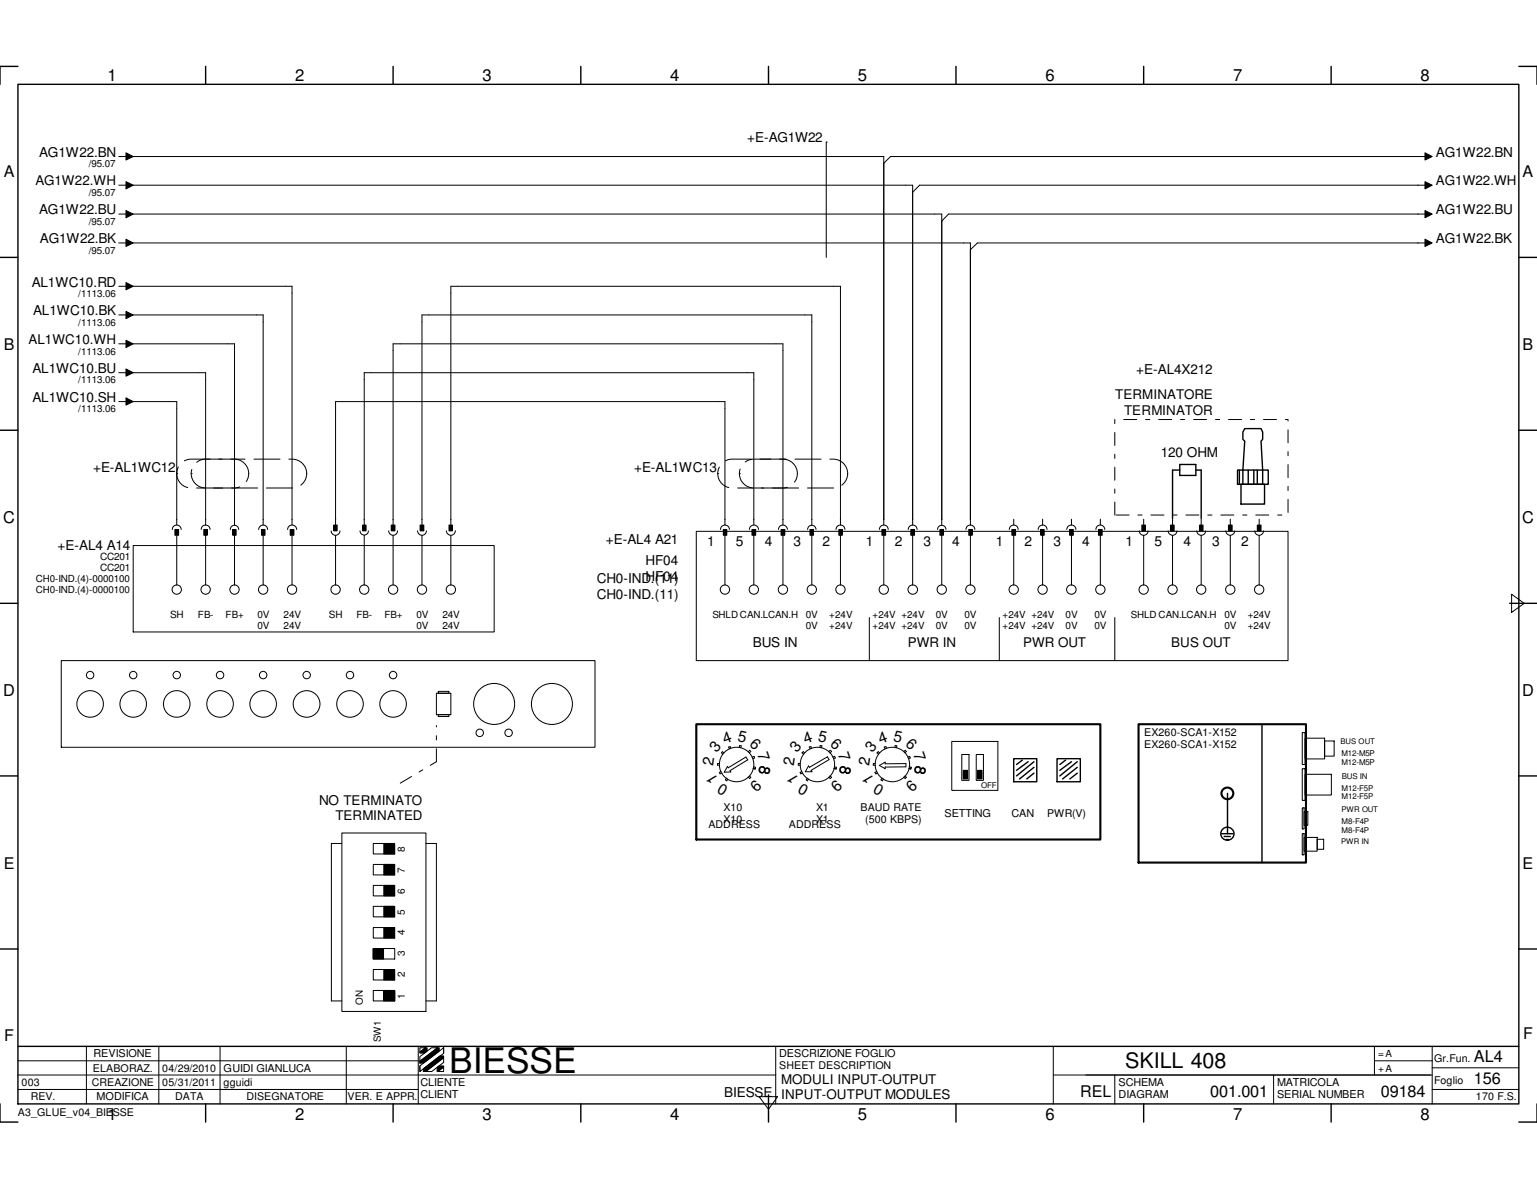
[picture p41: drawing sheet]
<svg xmlns="http://www.w3.org/2000/svg" width="279mm" height="216mm" viewBox="0 0 279 216" stroke-linecap="round" stroke-linejoin="round" font-family="sans-serif">
<defs><g id="words">
<text font-size="6.4" x="81.7" y="195.1">BIESSE</text>
<text font-size="3.9" x="204.6" y="194.1">SKILL 408</text>
<g font-size="3">
<text x="19.5" y="14.7">1</text>
<text x="53.6" y="14.7">2</text>
<text x="87.7" y="14.7">3</text>
<text x="121.8" y="14.7">4</text>
<text x="156" y="14.7">5</text>
<text x="190.1" y="14.7">6</text>
<text x="224.2" y="14.7">7</text>
<text x="258.2" y="14.7">8</text>
<text x=".6" y="95">C</text>
<text x="276.7" y="95">C</text>
<text x=".6" y="126.4">D</text>
<text x="276.7" y="126.4">D</text>
<text x="267.9" y="197">156</text>
<text x="267.9" y="193.1">AL4</text>
<text x="19.5" y="203.5">1</text>
<text x="53.6" y="203.5">2</text>
<text x="87.7" y="203.5">3</text>
<text x="121.8" y="203.5">4</text>
<text x="156" y="203.5">5</text>
<text x="190.1" y="203.5">6</text>
<text x="220" y="199.3">001.001</text>
<text x="224.2" y="203.5">7</text>
<text x="251" y="199.3">09184</text>
<text x="258.2" y="203.5">8</text>
</g>
<g font-size="2.9">
<text x=".7" y="32.1">A</text>
<text x="276.8" y="32.1">A</text>
<text x=".7" y="63.5">B</text>
<text x="276.8" y="63.5">B</text>
<text x=".7" y="157.9">E</text>
<text x="276.8" y="157.9">E</text>
<text x=".8" y="189.2">F</text>
<text x="276.9" y="188.9">F</text>
<text x="196.3" y="199.3">REL</text>
</g>
<g font-size="2.8">
<text x="130.2" y="136.9" transform="rotate(-50 130.2 136.9)">3</text>
<text x="131.8" y="135.3" transform="rotate(-20 131.8 135.3)">4</text>
<text x="134" y="134.7" transform="rotate(11 134 134.7)">5</text>
<text x="136.1" y="135.3" transform="rotate(42 136.1 135.3)">6</text>
<text x="137.7" y="136.9" transform="rotate(72 137.7 136.9)">7</text>
<text x="144.9" y="136.9" transform="rotate(-50 144.9 136.9)">3</text>
<text x="146.4" y="135.3" transform="rotate(-20 146.4 135.3)">4</text>
<text x="148.6" y="134.7" transform="rotate(11 148.6 134.7)">5</text>
<text x="150.8" y="135.3" transform="rotate(42 150.8 135.3)">6</text>
<text x="152.3" y="136.9" transform="rotate(72 152.3 136.9)">7</text>
<text x="158.5" y="136.9" transform="rotate(-50 158.5 136.9)">3</text>
<text x="160.1" y="135.3" transform="rotate(-20 160.1 135.3)">4</text>
<text x="162.3" y="134.7" transform="rotate(11 162.3 134.7)">5</text>
<text x="164.5" y="135.3" transform="rotate(42 164.5 135.3)">6</text>
<text x="166" y="136.9" transform="rotate(72 166 136.9)">7</text>
<text x="129.7" y="139.1" transform="rotate(-82 129.7 139.1)">2</text>
<text x="130.7" y="141.8" transform="rotate(-120 130.7 141.8)">1</text>
<text x="132.5" y="143" transform="rotate(-150 132.5 143)">0</text>
<text x="137.3" y="141.6" transform="rotate(138 137.3 141.6)">9</text>
<text x="138.2" y="139.1" transform="rotate(101 138.2 139.1)">8</text>
<text x="144.3" y="139.1" transform="rotate(-82 144.3 139.1)">2</text>
<text x="145.3" y="141.8" transform="rotate(-120 145.3 141.8)">1</text>
<text x="147.2" y="143" transform="rotate(-150 147.2 143)">0</text>
<text x="152" y="141.6" transform="rotate(138 152 141.6)">9</text>
<text x="152.9" y="139.1" transform="rotate(101 152.9 139.1)">8</text>
<text x="158" y="139.1" transform="rotate(-82 158 139.1)">2</text>
<text x="159" y="141.8" transform="rotate(-120 159 141.8)">1</text>
<text x="160.8" y="143" transform="rotate(-150 160.8 143)">0</text>
<text x="165.6" y="141.6" transform="rotate(138 165.6 141.6)">9</text>
<text x="166.5" y="139.1" transform="rotate(101 166.5 139.1)">8</text>
</g>
<g font-size="2.5">
<text x="7.1" y="28.5">AG1W22.BN</text>
<text x="135.8" y="25.9">+E-AG1W22</text>
<text x="261" y="28.5">AG1W22.BN</text>
<text x="7.1" y="38.9">AG1W22.BU</text>
<text x="261" y="38.9">AG1W22.BU</text>
<text x="7.2" y="44.2">AG1W22.BK</text>
<text x="261" y="44.2">AG1W22.BK</text>
<text x="5.8" y="52.1">AL1WC10.RD</text>
<text x="6" y="57.3">AL1WC10.BK</text>
<text x="5.9" y="67.7">AL1WC10.BU</text>
<text x="206.5" y="68">+E-AL4X212</text>
<text x="5.9" y="73">AL1WC10.SH</text>
<text x="211" y="83.1">120 OHM</text>
<text x="16.9" y="85.7">+E-AL1WC12</text>
<text x="115.3" y="85.7">+E-AL1WC13</text>
<text x="10.5" y="100">+E-AL4 A14</text>
<text x="110.2" y="98.8">+E-AL4 A21</text>
<text x="128.6" y="99.3">1</text>
<text x="133.8" y="99.3">5</text>
<text x="139" y="99.3">4</text>
<text x="144.3" y="99.3">3</text>
<text x="149.5" y="99.3">2</text>
<text x="157.4" y="99.3">1</text>
<text x="162.6" y="99.3">2</text>
<text x="167.9" y="99.3">3</text>
<text x="173.1" y="99.3">4</text>
<text x="181" y="99.3">1</text>
<text x="186.3" y="99.3">2</text>
<text x="191.5" y="99.3">3</text>
<text x="196.7" y="99.3">4</text>
<text x="204.6" y="99.3">1</text>
<text x="209.9" y="99.3">5</text>
<text x="215.1" y="99.3">4</text>
<text x="220.3" y="99.3">3</text>
<text x="225.6" y="99.3">2</text>
<text x="108.5" y="106">CH0-IND.(11)</text>
<text x="117.3" y="102.7">HF04</text>
<text x="117.3" y="105.5">HF04</text>
<text x="108.5" y="108.8">CH0-IND.(11)</text>
<text x="136.9" y="117.5">BUS IN</text>
<text x="58" y="146.3">NO TERMINATO</text>
<text x="131.6" y="199.3">BIESSE</text>
</g>
<g font-size="2.4">
<text x="6.4" y="33.7">AG1W22.WH</text>
<text x="261" y="33.7">AG1W22.WH</text>
<text x="5.2" y="62.5">AL1WC10.WH</text>
<text x="202.7" y="72.6">TERMINATORE</text>
<text x="204.3" y="75.4">TERMINATOR</text>
<text x="165.1" y="117.5">PWR IN</text>
<text x="186" y="117.5">PWR OUT</text>
<text x="212.9" y="117.5">BUS OUT</text>
<text x="61" y="149.1">TERMINATED</text>
<text x="142" y="197">MODULI INPUT-OUTPUT</text>
<text x="142" y="199.8">INPUT-OUTPUT MODULES</text>
</g>
<g font-size="2">
<text x="171.7" y="148.4">SETTING</text>
<text x="183.9" y="148.4">CAN</text>
<text x="17" y="192.1">REVISIONE</text>
<text x="40.6" y="194.7">GUIDI GIANLUCA</text>
<text x="76.4" y="197.4">CLIENTE</text>
<text x="141.6" y="192.1">DESCRIZIONE FOGLIO</text>
<text x="203.3" y="197.4">SCHEMA</text>
<text x="232.2" y="197.4">MATRICOLA</text>
<text x="17.6" y="200">MODIFICA</text>
<text x="76.4" y="199.6">CLIENT</text>
<text x="203.3" y="199.6">DIAGRAM</text>
<text x="232.2" y="199.6">SERIAL NUMBER</text>
</g>
<g font-size="1.9">
<text x="208" y="133.7">EX260-SCA1-X152</text>
<text x="208" y="136">EX260-SCA1-X152</text>
<text x="131.5" y="147.4">X10</text>
<text x="131.5" y="149.6">X10</text>
<text x="148.3" y="147.4">X1</text>
<text x="148.3" y="149.6">X1</text>
<text x="156.4" y="147.4">BAUD RATE</text>
<text x="157.3" y="149.6">(500 KBPS)</text>
<text x="190.3" y="148.4">PWR(V)</text>
<text x="128.8" y="150.5">ADDRESS</text>
<text x="143.4" y="150.5">ADDRESS</text>
<text x="3.9" y="197.4">003</text>
<text x="16.7" y="197.4">CREAZIONE</text>
<text x="16.9" y="194.7">ELABORAZ.</text>
<text x="29.5" y="194.7">04/29/2010</text>
<text x="29.5" y="197.4">05/31/2011</text>
<text x="40.6" y="197.4">gguidi</text>
<text x="141.6" y="194.4">SHEET DESCRIPTION</text>
<text x="260.7" y="197">Foglio</text>
<text x="260.7" y="193.1">Gr.Fun.</text>
<text x="3.3" y="202.9">A3_GLUE_v04_BIESSE</text>
<text x="5.6" y="200">REV.</text>
<text x="31.8" y="200">DATA</text>
<text x="44.8" y="200">DISEGNATORE</text>
<text x="63.2" y="200">VER. E APPR.</text>
<text x="268.3" y="200">170 F.S.</text>
</g>
<g font-size="1.8">
<text x="16.1" y="30.4">/95.07</text>
<text x="16.1" y="35.7">/95.07</text>
<text x="16.1" y="40.9">/95.07</text>
<text x="16.1" y="46.1">/95.07</text>
<text x="14.2" y="54">/1113.06</text>
<text x="14.2" y="59.2">/1113.06</text>
<text x="14.2" y="64.4">/1113.06</text>
<text x="14.2" y="69.7">/1113.06</text>
<text x="14.2" y="74.9">/1113.06</text>
<text x="18.2" y="101.8">CC201</text>
<text x="6.5" y="105.8">CH0-IND.(4)-0000100</text>
<text x="6.5" y="107.8">CH0-IND.(4)-0000100</text>
<text x="18.2" y="103.8">CC201</text>
<text x="30.9" y="112.4">SH</text>
<text x="36" y="112.4">FB-</text>
<text x="41" y="112.4">FB+</text>
<text x="46.8" y="112.4">0V</text>
<text x="51.6" y="112.4">24V</text>
<text x="59.8" y="112.4">SH</text>
<text x="64.8" y="112.4">FB-</text>
<text x="69.9" y="112.4">FB+</text>
<text x="75.7" y="112.4">0V</text>
<text x="80.4" y="112.4">24V</text>
<text x="129.5" y="112.4">SHLD CAN.LCAN.H</text>
<text x="146.5" y="112.4">0V</text>
<text x="150.7" y="112.4">+24V</text>
<text x="158.6" y="112.4">+24V +24V</text>
<text x="170.1" y="112.4">0V</text>
<text x="175.3" y="112.4">0V</text>
<text x="182.2" y="112.4">+24V +24V</text>
<text x="193.7" y="112.4">0V</text>
<text x="199" y="112.4">0V</text>
<text x="205.6" y="112.4">SHLD CAN.LCAN.H</text>
<text x="222.6" y="112.4">0V</text>
<text x="226.8" y="112.4">+24V</text>
<text x="46.8" y="114.4">0V</text>
<text x="51.6" y="114.4">24V</text>
<text x="75.7" y="114.4">0V</text>
<text x="80.4" y="114.4">24V</text>
<text x="146.5" y="114.4">0V</text>
<text x="150.7" y="114.4">+24V</text>
<text x="158.6" y="114.4">+24V +24V</text>
<text x="170.1" y="114.4">0V</text>
<text x="175.3" y="114.4">0V</text>
<text x="182.2" y="114.4">+24V +24V</text>
<text x="193.7" y="114.4">0V</text>
<text x="199" y="114.4">0V</text>
<text x="222.6" y="114.4">0V</text>
<text x="226.8" y="114.4">+24V</text>
<text x="73.6" y="154.8" transform="rotate(-90 73.6 154.8)">8</text>
<text x="73.6" y="158.6" transform="rotate(-90 73.6 158.6)">7</text>
<text x="73.6" y="166.2" transform="rotate(-90 73.6 166.2)">5</text>
<text x="73.6" y="162.4" transform="rotate(-90 73.6 162.4)">6</text>
<text x="73.6" y="173.8" transform="rotate(-90 73.6 173.8)">3</text>
<text x="73.6" y="170" transform="rotate(-90 73.6 170)">4</text>
<text x="73.6" y="177.6" transform="rotate(-90 73.6 177.6)">2</text>
<text x="66" y="182.7" transform="rotate(-90 66 182.7)">ON</text>
<text x="73.6" y="181.5" transform="rotate(-90 73.6 181.5)">1</text>
<text x="69.2" y="189.4" transform="rotate(-90 69.2 189.4)">SW1</text>
<text x="250.5" y="192.1">=A</text>
<text x="250.5" y="194.7">+A</text>
</g>
<g font-size="1.4">
<text x="243.7" y="135.3">BUS OUT</text>
<text x="243.8" y="137.4">M12-M5P</text>
<text x="178.4" y="143.2">OFF</text>
<text x="243.8" y="139">M12-M5P</text>
<text x="243.9" y="143.7">M12-F5P</text>
<text x="243.9" y="141.6">BUS IN</text>
<text x="243.8" y="147.6">PWR OUT</text>
<text x="243.9" y="149.7">M8-F4P</text>
<text x="243.9" y="145.3">M12-F5P</text>
<text x="243.8" y="153.4">PWR IN</text>
<text x="243.9" y="151.3">M8-F4P</text>
</g>
</g></defs>
<g fill="none" stroke="#000" stroke-width=".25">
<path d="M3.3 15.3h272.8v185.3h-272.8zM3.3 12.1h-3.3v3.2M37.4 12.1v3.2M71.5 12.1v3.2M105.6 12.1v3.2M139.7 12.1v3.2M173.8 12.1v3.2M207.9 12.1v3.2M242 12.1v3.2M276.1 12.1h3.3v3.2M0 46.8h3.3M276.1 46.8h3.3"/>
<path d="M0 78.2h3.3M276.1 78.2h3.3M214.5 85.4h-1.4v8.8M214.5 84.4h2.9v2h-2.9zM217.4 85.4h1v8.8M225 85.4h5.5v2.6h-5.5zM225.3 85.4v2.6M225.6 88h4.3v3.6h-4.3zM225.9 88v-2.6l.4-5.2-.4-.4v-1.3l.4-.6h2.9l.3 .6v1.3l-.3 .4 .3 5.2v2.6M226.9 85.4v2.6M227.9 85.4v2.6M228.6 85.4v2.6"/>
<path d="M0 109.6h3.3M274.4 109.6h5M184.3 137.9h4.2v4.2h-4.2zM185.8 138.1l-1 .8M186.9 138.4l-2.1 1.6M188 138.4l-3.2 2.6M188 139.4l-2.7 2.2M192.2 137.9h4.2v4.2h-4.2zM193.7 138.1l-1 .8M194.8 138.4l-2.1 1.6M195.8 138.4l-3.1 2.6M195.8 139.4l-2.6 2.2"/>
<path d="M229.4 131.6v25.2M0 141h3.3M188 140.5l-1.4 1.1M195.8 140.5l-1.3 1.1M222 151.5h2.2M222.5 152h1.1M222.9 152.6h.5M223.1 144.2v7.3M276.1 141h3.3M0 172.5h3.3M276.1 172.5h3.3M3.3 190.2h272.8"/>
<path d="M139.7 199v4.9M0 200.6v3.3h3.3M37.4 200.6v3.3M71.5 200.6v3.3M105.6 200.6v3.3M173.8 200.6v3.3M207.9 200.6v3.3M242 200.6v3.3M279.4 200.6v3.3h-3.3"/>
<circle cx="223.1" cy="151.5" r="1.2"/>
</g>
<g fill="none" stroke="#000" stroke-width=".18">
<path d="M21.6 28.4h2M21.6 33.7h2M21.6 38.9h2M22.9 27.8l1.3 .6-1.3 .7zM22.9 33l1.3 .7-1.3 .6zM22.9 38.3l1.3 .6-1.3 .7zM24.2 28.4h136.5v67M24.2 33.7h141.7v61.7M24.2 38.9h147v56.5M150.2 25.8h.1M150.2 25.8v21M259 27.8l1.3 .6-1.3 .7z"/>
<path d="M259 33l1.3 .7-1.3 .6zM259 38.3l1.3 .6-1.3 .7zM259.7 28.4h-97.8l-1.2 1.3M259.7 33.7h-92.5l-1.3 1.2M259.7 38.9h-87.3l-1.2 1.3M21.6 57.2h2M21.6 52h2M21.6 44.2h2M22.9 43.5l1.3 .7-1.3 .6zM22.9 51.4l1.3 .6-1.3 .7zM22.9 56.6l1.3 .6-1.3 .7zM24.2 57.2h23.6v38.2"/>
<path d="M24.2 52h28.9v43.4M24.2 44.2h152.2v51.2M259 43.5l1.3 .7-1.3 .6zM259.7 44.2h-82l-1.3 1.2M21.6 73h2M21.6 67.7h2M21.6 62.5h2M22.9 61.8l1.3 .7-1.3 .7zM22.9 67.1l1.3 .6-1.3 .7zM22.9 72.3l1.3 .7-1.3 .6zM24.2 73h7.9v22.4M24.2 67.7h13.2v27.7"/>
<path d="M24.2 62.5h18.4v32.9M24.2 99.1h65.6v15.7h-65.6zM31.3 96.2a.8 .8 0 0 1 .8-.8 .8 .8 0 0 1 .8 .8M31.8 96.2h.7v1.1h-.7zM32.1 97.2v9.1M36.6 96.2a.8 .8 0 0 1 .8-.8 .8 .8 0 0 1 .8 .8M37 96.2h.7v1.1h-.7zM37.4 97.2v9.1M41.9 96.2a.76 .76 0 0 1 .7-.7 .76 .76 0 0 1 .8 .7M42.3 96.2h.6v1.1h-.6zM42.6 97.2v9.1M47 96.2a.8 .8 0 0 1 .8-.8 .8 .8 0 0 1 .8 .8"/>
<path d="M47.5 96.2h.7v1.1h-.7zM47.8 97.2v9.1M52.3 96.2a.83 .83 0 0 1 .8-.8 .83 .83 0 0 1 .8 .8M52.7 96.2h.7v1.1h-.7zM53.1 97.2v9.1M60.2 96.5a.8 .8 0 0 0 .8 .8 .8 .8 0 0 0 .8-.8M60.7 95.4h.6v1.1h-.6zM61 95.4v-22.4h70.8v22.4M61 97.3v9M65.4 96.5a.76 .76 0 0 0 .8 .7 .76 .76 0 0 0 .8-.7M65.9 95.4h.6v1.1h-.6zM66.2 95.4v-27.7h70.8v27.7"/>
<path d="M66.2 97.3v9M70.7 96.5a.8 .8 0 0 0 .8 .8 .8 .8 0 0 0 .8-.8M71.1 95.4h.7v1.1h-.7zM71.5 95.4v-32.9h70.8v32.9M71.5 97.3v9M75.9 96.5a.8 .8 0 0 0 .8 .8 .8 .8 0 0 0 .8-.8M76.4 95.4h.6v1.1h-.6zM76.7 95.4v-38.2h70.9v38.2M76.7 97.3v9M81.2 96.5a.83 .83 0 0 0 .8 .8 .83 .83 0 0 0 .8-.8M81.6 95.4h.7v1.1h-.7zM82 95.4v-43.4h70.8v43.4"/>
<path d="M82 97.3v9M126.6 96.6h107.5v23.5h-107.5zM131 96.2a.8 .8 0 0 1 .8-.8 .8 .8 0 0 1 .8 .8M131.5 96.2h.6v1.1h-.6zM131.8 97.2v9.1M136.2 96.2a.83 .83 0 0 1 .9-.8 .83 .83 0 0 1 .8 .8M136.7 96.2h.7v1.1h-.7zM137 97.2v9.1M141.5 96.2a.8 .8 0 0 1 .8-.8 .8 .8 0 0 1 .8 .8M142 96.2h.7v1.1h-.7zM142.3 97.2v9.1M146.8 96.2a.76 .76 0 0 1 .8-.7 .76 .76 0 0 1 .7 .7"/>
<path d="M147.2 96.2h.7v1.1h-.7zM147.6 97.2v9.1M152 96.2a.8 .8 0 0 1 .8-.8 .8 .8 0 0 1 .8 .8M152.5 96.2h.6v1.1h-.6zM152.8 97.2v9.1M159.8 96.2a.8 .8 0 0 1 .9-.8 .8 .8 0 0 1 .8 .8M160.3 96.2h.7v1.1h-.7zM160.7 97.2v9.1M165.1 96.2a.8 .8 0 0 1 .8-.8 .8 .8 0 0 1 .8 .8M165.6 96.2h.6v1.1h-.6zM165.9 97.2v9.1M170.4 96.2a.76 .76 0 0 1 .8-.7 .76 .76 0 0 1 .8 .7"/>
<path d="M170.9 96.2h.6v1.1h-.6zM171.2 97.2v9.1M175.6 96.2a.8 .8 0 0 1 .8-.8 .8 .8 0 0 1 .8 .8M176.1 96.2h.6v1.1h-.6zM176.4 97.2v9.1M183.5 96.2a.8 .8 0 0 1 .8-.8 .8 .8 0 0 1 .8 .8M183.9 96.2h.7v1.1h-.7zM184.3 94.4v1M184.3 97.2v9.1M188.7 96.2a.8 .8 0 0 1 .8-.8 .8 .8 0 0 1 .8 .8M189.2 96.2h.6v1.1h-.6zM189.5 94.4v1"/>
<path d="M189.5 97.2v9.1M193.9 96.2a.83 .83 0 0 1 .9-.8 .83 .83 0 0 1 .8 .8M194.4 96.2h.7v1.1h-.7zM194.8 94.4v1M194.8 97.2v9.1M199.2 96.2a.8 .8 0 0 1 .8-.8 .8 .8 0 0 1 .8 .8M199.7 96.2h.7v1.1h-.7zM200 94.4v1M200 97.2v9.1M207.1 96.5a.8 .8 0 0 0 .8 .8 .8 .8 0 0 0 .8-.8M207.6 95.4h.6v1.1h-.6zM207.9 94.4v1"/>
<path d="M207.9 97.3v9M212.3 96.5a.8 .8 0 0 0 .8 .8 .8 .8 0 0 0 .9-.8M212.8 95.4h.6v1.1h-.6zM213.1 94.4v1M213.1 97.3v9M217.6 96.5a.8 .8 0 0 0 .8 .8 .8 .8 0 0 0 .8-.8M218.1 95.4h.6v1.1h-.6zM218.4 94.4v1M218.4 97.3v9M222.8 96.5a.8 .8 0 0 0 .8 .8 .8 .8 0 0 0 .9-.8M223.3 95.4h.7v1.1h-.7zM223.6 94.4v1"/>
<path d="M223.6 97.3v9M228.1 96.5a.8 .8 0 0 0 .8 .8 .8 .8 0 0 0 .8-.8M228.6 95.4h.6v1.1h-.6zM228.9 94.4v1M228.9 97.3v9M158 112.2v7.9M181.7 112.2v7.9M202.6 112.2v7.9M274.8 108l2.3 1.6-2.3 1.7zM11.1 120.1h97.1v15.7h-97.1zM79.3 126h2.7v3.9h-2.7zM79.7 125.6h1.9v.4h-1.9z"/>
<path d="M79.7 129.9h1.9v.3h-1.9zM130.8 138.8h-.4v.3h.4M131.6 136.8l-.3-.2-.2 .2 .3 .3M132.2 139.3l.2 .2 3.2-1.9 .3 .5-3.2 1.9 .1 .3h-1.1zM132.8 136l-.1-.3-.2 .1 .1 .3M134.4 135.8v-.3l.3 .1v.3M136 136.6l.3-.2 .2 .2-.3 .2M136.7 137.6l.4-.1 .1 .3-.4 .1M137 139.4h.3v.3h-.4M145.5 138.8h-.4v.3h.4M146.3 136.8l-.3-.2-.2 .2 .3 .3M147 139.2l.1 .2 3.3-1.9 .3 .5-3.3 2 .2 .3h-1.2z"/>
<path d="M147.5 136l-.1-.3-.3 .1 .2 .3M149.1 135.8v-.3l.3 .1v.3M150.9 136.4l-.2 .2M151 136.4l.2 .2-.3 .2M151.4 137.6l.3-.1 .1 .3-.3 .1M151.7 139.4h.3v.3h-.4M159.1 138.8h-.4v.3h.4M159.8 139.1l1.1-.6v.3h3.8v.6h-3.8v.3zM159.9 136.8l-.3-.2-.2 .2 .3 .3M161.2 136l-.2-.3-.3 .1 .2 .3M162.7 135.8v-.3l.3 .1-.1 .3M164.3 136.6l.2-.2 .3 .2-.3 .2"/>
<path d="M165 137.6l.4-.1 .1 .3-.4 .1M165.3 139.4h.3v.3h-.4M173 134.7h8.4v8.9h-8.4zM174.8 137.1h1.3v4.7h-1.3zM175.1 140h.8v1.6h-.8zM177.5 137.1h1.3v4.7h-1.3zM177.7 140h.8v1.6h-.8zM236.7 133.1h.5v5.8h-.5zM236.7 139.7h.5v5.8h-.5zM237.2 134.2h3.6v3.7h-3.6zM240.8 134.7h1.7v2.7h-1.7zM62.1 151.4h15.3v32.4h-15.3z"/>
<path d="M62.1 153.3h-1.9v28.6h1.9M67.9 153.3h3.9v1.9h-3.9zM67.9 157.1h3.9v1.9h-3.9zM69.8 153.3h1.9v1.9h-1.9zM69.8 157.1h1.9v1.9h-1.9zM77.4 153.3h1.9v28.6h-1.9M131.1 140.2l-.3 .2 .1 .2 .3-.1M132.1 141.4l-.2 .3 .2 .2 .2-.3M136.2 141l.3 .3-.2 .2-.3-.3M145.8 140.2l-.3 .2 .1 .2 .3-.1M146.7 141.4l-.1 .3 .2 .2 .2-.3M150.9 141l.3 .3-.3 .2-.2-.3"/>
<path d="M159.4 140.2l-.4 .2 .2 .2 .3-.1M160.4 141.4l-.3 .3 .3 .2 .2-.3M164.5 141l.3 .3-.3 .2-.2-.3M236.7 146.8h.4v3.9h-.4zM236.7 151.5h.4v3.9h-.4zM237.1 147.5h.6v2.5h-.6zM237.1 152.2h2.3v2.5h-2.3zM237.2 140.7h4.8v3.8h-4.8zM239.4 152.5h1.2v1.8h-1.2zM67.8 172.4h1.9v1.9h-1.9zM67.9 160.9h3.9v1.9h-3.9zM67.9 164.7h3.9v1.9h-3.9z"/>
<path d="M67.9 168.6h3.9v1.9h-3.9zM67.9 172.4h3.9v1.9h-3.9zM67.9 176.2h3.9v1.9h-3.9zM69.8 160.9h1.9v1.9h-1.9zM69.8 164.7h1.9v1.9h-1.9zM69.8 168.6h1.9v1.9h-1.9zM69.8 176.2h1.9v1.9h-1.9zM3.3 195.4h137.7M3.3 198h72.7M3.3 192.8h72.7M15.7 190.2v10.4M28.9 190.2v10.4"/>
<path d="M40 190.2v10.4M62.9 190.2v10.4M67.9 180h3.9v1.9h-3.9zM69.7 180h2.1v1.9h-2.1zM76 190.2v10.4M76.3 192.9l3.2-2.5h.3v.7l-2.8 2.1h-.7zM76.3 191.2l1-.8h.3v.6l-.4 .4h-.9zM76.3 193.7l4.3-3.3v1l-4.3 3.3zM76.3 192l2.1-1.6h1.1l-3.2 2.5zM76.3 190.4h1l-1 .8zM76.3 192.9v.4M76.3 193.7v1"/>
<path d="M77 194.2l3-2.3h.6v.3l-3.2 2.5h-.4zM77.4 194.7l3.2-2.5v.9l-2.1 1.6zM79.5 194l.3-.3h.8v.2l-1 .8h-.1zM79.6 194.7l1-.8v.8zM80.6 190.4v1M138 199.3h3.4l-1.7 2.3zM141 190.2v10.4M191.5 195.4h68.8M191.5 190.2v10.4M202.6 195.4v5.2M231.5 195.4v5.2M249.9 192.8h10.4"/>
<path d="M249.9 190.2v5.2M260.3 190.2v10.4M260.3 198h15.8M260.3 194.1h15.8"/>
<circle cx="32.1" cy="107.1" r=".85"/>
<circle cx="37.4" cy="107.1" r=".85"/>
<circle cx="42.6" cy="107.1" r=".85"/>
<circle cx="47.8" cy="107.1" r=".85"/>
<circle cx="53.1" cy="107.1" r=".85"/>
<circle cx="61" cy="107.1" r=".85"/>
<circle cx="66.2" cy="107.1" r=".85"/>
<circle cx="71.5" cy="107.1" r=".85"/>
<circle cx="76.7" cy="107.1" r=".85"/>
<circle cx="82" cy="107.1" r=".85"/>
<circle cx="131.8" cy="107.1" r=".85"/>
<circle cx="137" cy="107.1" r=".85"/>
<circle cx="142.3" cy="107.1" r=".85"/>
<circle cx="147.6" cy="107.1" r=".85"/>
<circle cx="152.8" cy="107.1" r=".85"/>
<circle cx="160.7" cy="107.1" r=".85"/>
<circle cx="165.9" cy="107.1" r=".86"/>
<circle cx="171.2" cy="107.1" r=".85"/>
<circle cx="176.4" cy="107.1" r=".85"/>
<circle cx="184.3" cy="107.1" r=".85"/>
<circle cx="189.5" cy="107.1" r=".85"/>
<circle cx="194.8" cy="107.1" r=".86"/>
<circle cx="200" cy="107.1" r=".85"/>
<circle cx="207.9" cy="107.1" r=".85"/>
<circle cx="213.1" cy="107.1" r=".85"/>
<circle cx="218.4" cy="107.1" r=".85"/>
<circle cx="223.6" cy="107.1" r=".85"/>
<circle cx="228.9" cy="107.1" r=".85"/>
<circle cx="16.4" cy="122.7" r=".68"/>
<circle cx="16.4" cy="127.9" r="2.41"/>
<circle cx="24.2" cy="127.9" r="2.41"/>
<circle cx="24.2" cy="122.7" r=".67"/>
<circle cx="32.1" cy="127.9" r="2.42"/>
<circle cx="32.1" cy="122.7" r=".68"/>
<circle cx="40" cy="127.9" r="2.42"/>
<circle cx="40" cy="122.7" r=".68"/>
<circle cx="47.8" cy="122.7" r=".68"/>
<circle cx="47.8" cy="127.9" r="2.41"/>
<circle cx="55.7" cy="127.9" r="2.42"/>
<circle cx="55.8" cy="122.7" r=".68"/>
<circle cx="63.6" cy="127.9" r="2.42"/>
<circle cx="63.6" cy="122.7" r=".68"/>
<circle cx="71.5" cy="122.7" r=".68"/>
<circle cx="71.5" cy="127.9" r="2.41"/>
<circle cx="87.2" cy="133.2" r=".68"/>
<circle cx="89.8" cy="127.9" r="3.7"/>
<circle cx="92.5" cy="133.2" r=".68"/>
<circle cx="100.3" cy="127.9" r="3.7"/>
<circle cx="133.9" cy="138.9" r="3.1"/>
<circle cx="148.6" cy="138.9" r="3.1"/>
<circle cx="162.2" cy="138.9" r="3.1"/>
</g>
<g fill="#000">
<path d="M22.9 27.8l1.3 .6-1.3 .7zM22.9 33l1.3 .7-1.3 .6zM22.9 38.3l1.3 .6-1.3 .7zM259 27.8l1.3 .6-1.3 .7zM259 33l1.3 .7-1.3 .6zM259 38.3l1.3 .6-1.3 .7zM22.9 43.5l1.3 .7-1.3 .6zM22.9 51.4l1.3 .6-1.3 .7zM22.9 56.6l1.3 .6-1.3 .7zM259 43.5l1.3 .7-1.3 .6zM22.9 61.8l1.3 .7-1.3 .7zM22.9 67.1l1.3 .6-1.3 .7z"/>
<path d="M22.9 72.3l1.3 .7-1.3 .6z"/>
<path d="M31.8 96.2h.7v1.1h-.7z" fill-rule="evenodd"/>
<path d="M37 96.2h.7v1.1h-.7z" fill-rule="evenodd"/>
<path d="M42.3 96.2h.6v1.1h-.6z" fill-rule="evenodd"/>
<path d="M47.5 96.2h.7v1.1h-.7z" fill-rule="evenodd"/>
<path d="M52.7 96.2h.7v1.1h-.7z" fill-rule="evenodd"/>
<path d="M60.7 95.4h.6v1.1h-.6z" fill-rule="evenodd"/>
<path d="M65.9 95.4h.6v1.1h-.6z" fill-rule="evenodd"/>
<path d="M71.1 95.4h.7v1.1h-.7z" fill-rule="evenodd"/>
<path d="M76.4 95.4h.6v1.1h-.6z" fill-rule="evenodd"/>
<path d="M81.6 95.4h.7v1.1h-.7z" fill-rule="evenodd"/>
<path d="M131.5 96.2h.6v1.1h-.6z" fill-rule="evenodd"/>
<path d="M136.7 96.2h.7v1.1h-.7z" fill-rule="evenodd"/>
<path d="M142 96.2h.7v1.1h-.7z" fill-rule="evenodd"/>
<path d="M147.2 96.2h.7v1.1h-.7z" fill-rule="evenodd"/>
<path d="M152.5 96.2h.6v1.1h-.6z" fill-rule="evenodd"/>
<path d="M160.3 96.2h.7v1.1h-.7z" fill-rule="evenodd"/>
<path d="M165.6 96.2h.6v1.1h-.6z" fill-rule="evenodd"/>
<path d="M170.9 96.2h.6v1.1h-.6z" fill-rule="evenodd"/>
<path d="M176.1 96.2h.6v1.1h-.6z" fill-rule="evenodd"/>
<path d="M183.9 96.2h.7v1.1h-.7z" fill-rule="evenodd"/>
<path d="M189.2 96.2h.6v1.1h-.6z" fill-rule="evenodd"/>
<path d="M194.4 96.2h.7v1.1h-.7z" fill-rule="evenodd"/>
<path d="M199.7 96.2h.7v1.1h-.7z" fill-rule="evenodd"/>
<path d="M207.6 95.4h.6v1.1h-.6z" fill-rule="evenodd"/>
<path d="M212.8 95.4h.6v1.1h-.6z" fill-rule="evenodd"/>
<path d="M218.1 95.4h.6v1.1h-.6z" fill-rule="evenodd"/>
<path d="M223.3 95.4h.7v1.1h-.7z" fill-rule="evenodd"/>
<path d="M228.6 95.4h.6v1.1h-.6z" fill-rule="evenodd"/>
<path d="M175.1 140h.8v1.6h-.8z" fill-rule="evenodd"/>
<path d="M177.7 140h.8v1.6h-.8z" fill-rule="evenodd"/>
<path d="M69.8 153.3h1.9v1.9h-1.9z" fill-rule="evenodd"/>
<path d="M69.8 157.1h1.9v1.9h-1.9z" fill-rule="evenodd"/>
<path d="M67.8 172.4h1.9v1.9h-1.9z" fill-rule="evenodd"/>
<path d="M69.8 160.9h1.9v1.9h-1.9z" fill-rule="evenodd"/>
<path d="M69.8 164.7h1.9v1.9h-1.9z" fill-rule="evenodd"/>
<path d="M69.8 168.6h1.9v1.9h-1.9z" fill-rule="evenodd"/>
<path d="M69.8 176.2h1.9v1.9h-1.9z" fill-rule="evenodd"/>
<path d="M69.7 180h2.1v1.9h-2.1z" fill-rule="evenodd"/>
<path d="M76.3 191.2l1-.8h.3v.6l-.4 .4h-.9z" fill-rule="evenodd"/>
<path d="M77 194.2l3-2.3h.6v.3l-3.2 2.5h-.4z" fill-rule="evenodd"/>
<path d="M76.3 192.9l3.2-2.5h.3v.7l-2.8 2.1h-.7z" fill-rule="evenodd"/>
<path d="M79.5 194l.3-.3h.8v.2l-1 .8h-.1z" fill-rule="evenodd"/>
</g>
<path d="M32.1 86.1h.1M33.1 84l1-.5 .7-.1h18.3a2.63 2.63 0 0 1 2.7 2.7 2.63 2.63 0 0 1-2.7 2.6h-18.3a2.63 2.63 0 0 1-2.5-1.8 2.63 2.63 0 0 1 .8-2.9zM34.8 86.1h.1M35.7 84l1.1-.5 .6-.1h5.2a2.62 2.62 0 0 1 2.6 2.7 2.62 2.62 0 0 1-2.6 2.6h-5.2a2.62 2.62 0 0 1-2.5-1.8 2.62 2.62 0 0 1 .8-2.9zM130.5 86.1h.1M131.1 84.4a2.63 2.63 0 0 1 2-1h18.4a2.62 2.62 0 0 1 2.6 2.7 2.62 2.62 0 0 1-2.6 2.6h-18.4a2.62 2.62 0 0 1-2.4-1.5 2.62 2.62 0 0 1 .4-2.8zM134.4 86.1h.1M135.4 84l1-.5 .6-.1h5.3a2.62 2.62 0 0 1 2.6 2.7 2.62 2.62 0 0 1-2.6 2.6h-5.3a2.62 2.62 0 0 1-2.4-1.8 2.62 2.62 0 0 1 .8-2.9z" fill="none" stroke="#000" stroke-width=".18" stroke-dasharray="4.7 1.6"/>
<path d="M202.6 93.6v-17.4h31.5v17.4h-31.5M79.3 138.4v-6.5M72.8 142.3l6.5-3.9" fill="none" stroke="#000" stroke-width=".18" stroke-dasharray="2.4 1.6 .8 1.6"/>
<g fill="none" stroke="#000" stroke-width=".38">
<path d="M126.6 131.6h73.4v21h-73.4zM207 131.6h30.4v25.2h-30.4z"/>
<circle cx="223.1" cy="144.2" r="1.07"/>
</g>
<use href="#words"/>
</svg>
